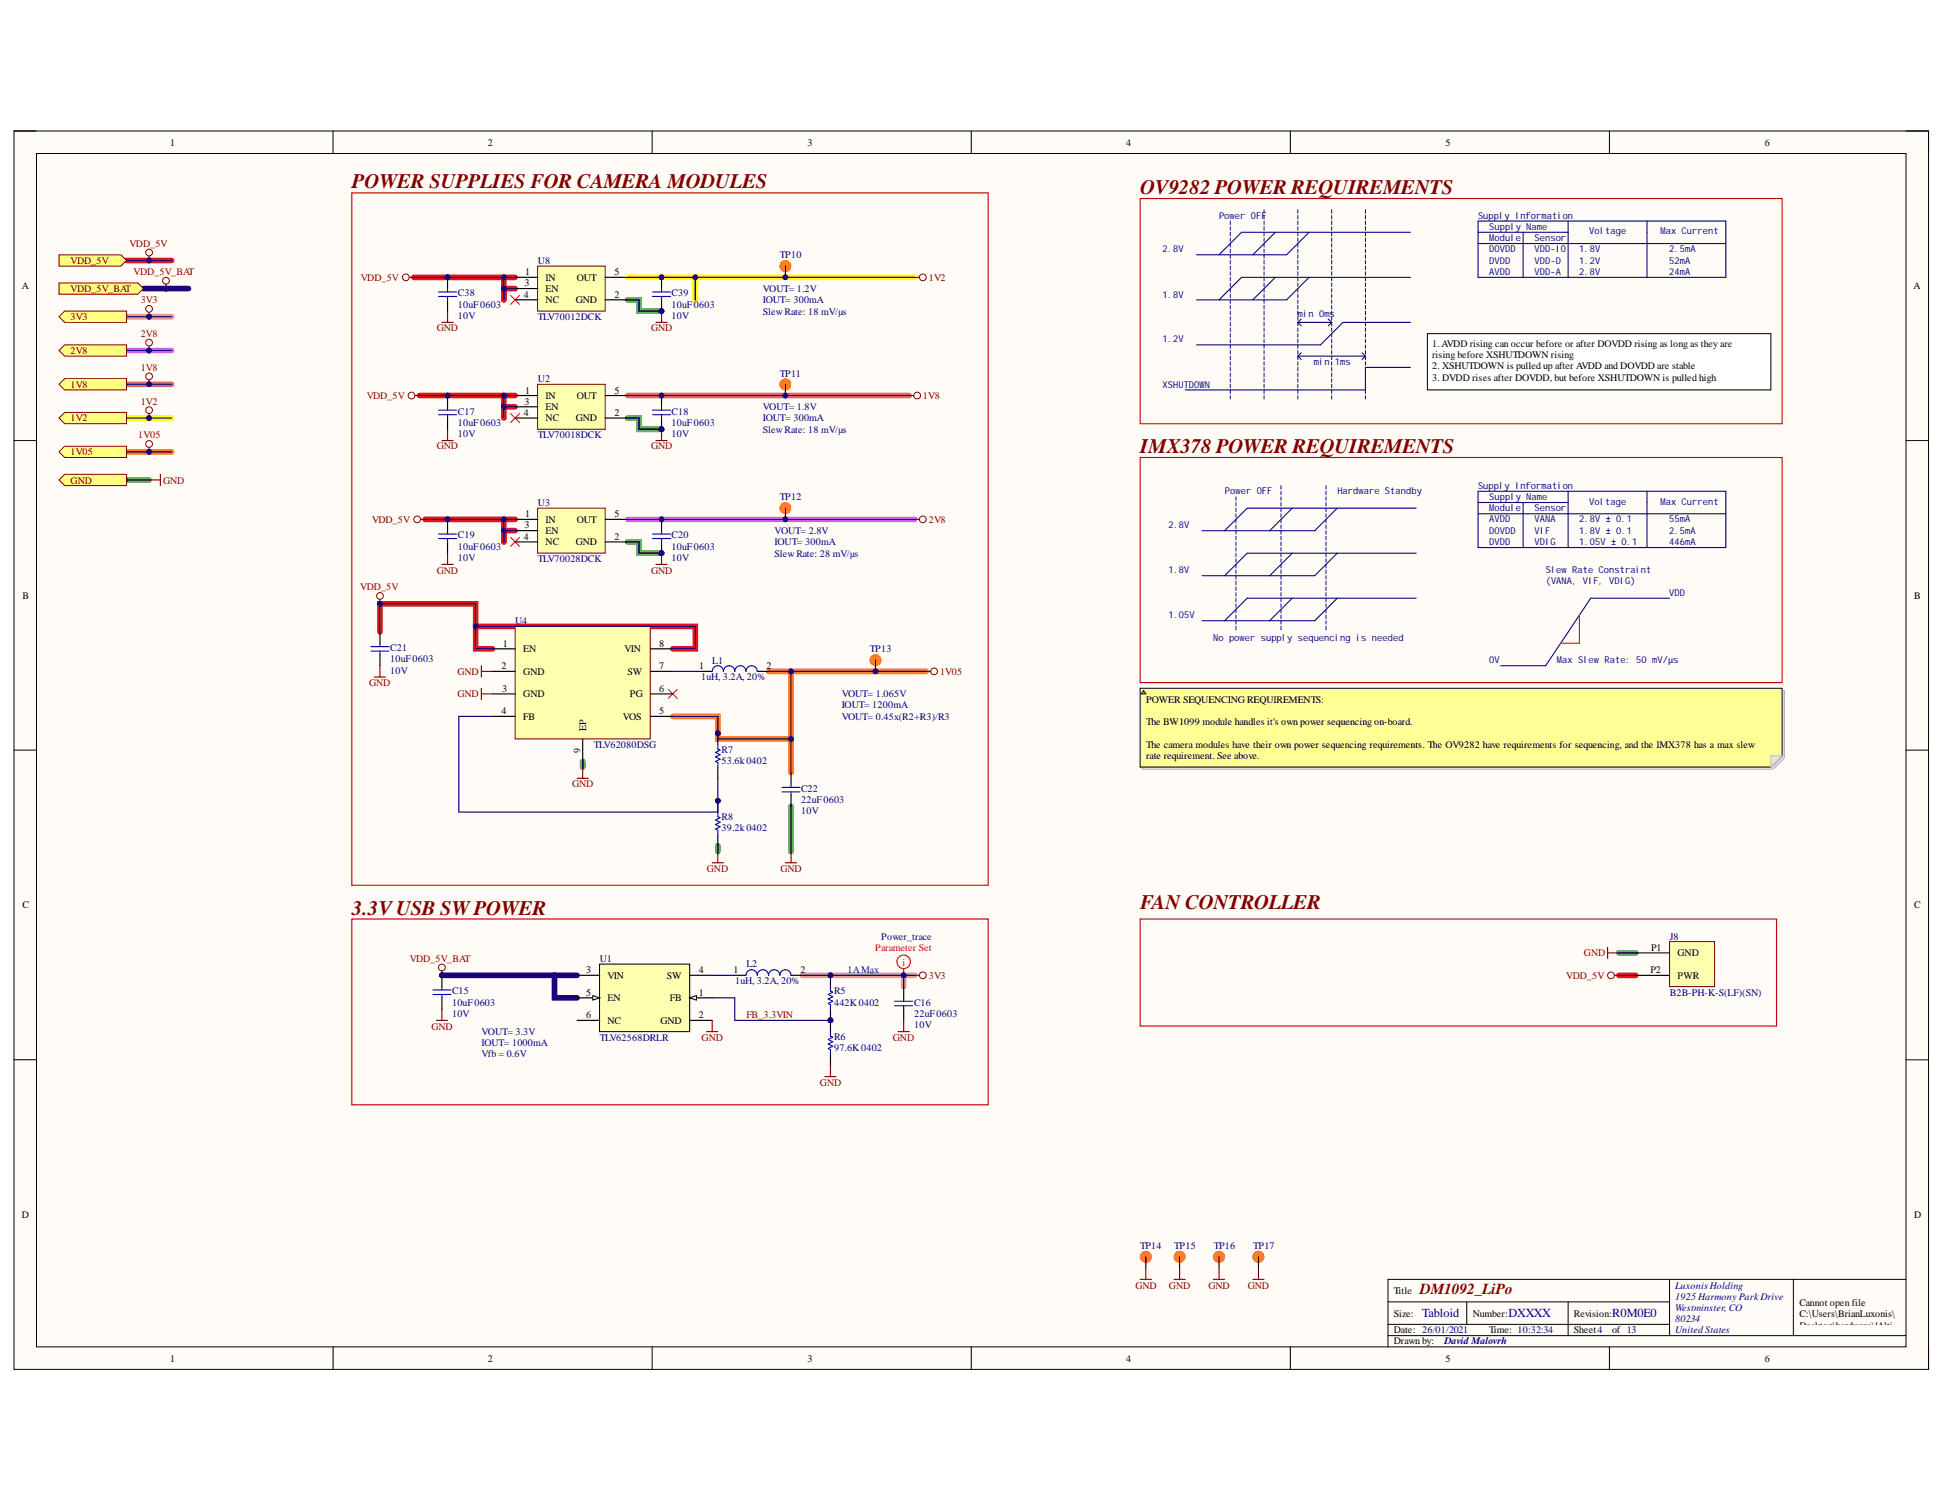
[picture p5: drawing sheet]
<svg xmlns="http://www.w3.org/2000/svg" width="279mm" height="216mm" viewBox="0 0 279 216" stroke-linecap="round" stroke-linejoin="round" font-family="sans-serif">
<defs><g id="words">
<g font-size="3" fill="#800000">
<text x="50.6" y="27.1">POWER SUPPLIES FOR CAMERAMODULES</text>
<text x="163.9" y="27.9">OV9282 POWER REQUIREMENTS</text>
<text x="163.9" y="65.1">IMX378 POWER REQUIREMENTS</text>
<text x="50.6" y="131.5">3.3VUSB SWPOWER</text>
<text x="163.9" y="130.7">FAN CONTROLLER</text>
</g>
<text font-size="2.2" fill="#800000" x="204.1" y="186">DM1092_LiPo</text>
<g font-size="1.8" fill="#000080">
<text x="204.4" y="189.4">Tabloid</text>
<text x="216.8" y="189.4">DXXXX</text>
<text x="231.7" y="189.4">R0M0E0</text>
</g>
<g font-size="1.4">
<text x="24.4" y="21">1</text>
<text x="70.1" y="21">2</text>
<text x="116.1" y="21">3</text>
<text x="161.8" y="21">4</text>
<text x="207.8" y="21">5</text>
<text x="253.6" y="21">6</text>
<text x="3.1" y="41.6">A</text>
<text x="75.4" y="41.2">3</text>
<text x="75.5" y="39.6">1</text>
<text x="78.4" y="40.3">IN</text>
<text x="78.4" y="41.9">EN</text>
<text x="82.9" y="40.3">OUT</text>
<text x="88.3" y="39.6">5</text>
<text x="275" y="41.6">A</text>
<text x="75.3" y="42.8">4</text>
<text x="78.4" y="43.5">NC</text>
<text x="82.7" y="43.5">GND</text>
<text x="88.3" y="42.8">2</text>
<text x="205.8" y="49.9">1.AVDD rising can occur before or after DOVDD rising as long as they are</text>
<text x="205.8" y="51.5">rising before XSHUTDOWN rising</text>
<text x="205.8" y="53.1">2. XSHUTDOWN is pulled up after AVDD and DOVDD are stable</text>
<text x="75.3" y="59.8">4</text>
<text x="75.4" y="58.2">3</text>
<text x="75.5" y="56.6">1</text>
<text x="78.4" y="57.3">IN</text>
<text x="78.4" y="58.9">EN</text>
<text x="82.9" y="57.3">OUT</text>
<text x="88.3" y="59.8">2</text>
<text x="88.3" y="56.6">5</text>
<text x="205.8" y="54.7">3. DVDD rises after DOVDD, but before XSHUTDOWN is pulled high</text>
<text x="78.4" y="60.5">NC</text>
<text x="82.7" y="60.5">GND</text>
<text x="75.3" y="77.6">4</text>
<text x="75.4" y="75.9">3</text>
<text x="75.5" y="74.3">1</text>
<text x="78.4" y="75.2">IN</text>
<text x="78.4" y="76.8">EN</text>
<text x="82.9" y="75.2">OUT</text>
<text x="88.3" y="77.6">2</text>
<text x="88.3" y="74.3">5</text>
<text x="78.4" y="78.4">NC</text>
<text x="82.7" y="78.4">GND</text>
<text x="3.2" y="86.1">B</text>
<text x="275.1" y="86.1">B</text>
<text x="72.2" y="92.9">1</text>
<text x="75.2" y="93.8">EN</text>
<text x="89.8" y="93.8">VIN</text>
<text x="94.8" y="92.9">8</text>
<text x="72.1" y="96.2">2</text>
<text x="72.2" y="99.5">3</text>
<text x="75.2" y="97">GND</text>
<text x="75.2" y="100.2">GND</text>
<text x="90.2" y="97">SW</text>
<text x="90.5" y="100.2">PG</text>
<text x="94.8" y="99.5">6</text>
<text x="94.8" y="96.2">7</text>
<text x="100.5" y="96.2">1</text>
<text x="110.1" y="96.2">2</text>
<text x="164.7" y="101.1">POWER SEQUENCING REQUIREMENTS:</text>
<text x="72.1" y="102.7">4</text>
<text x="75.2" y="103.4">FB</text>
<text x="84.3" y="105" transform="rotate(-90 84.3 105)">EP</text>
<text x="89.5" y="103.4">VOS</text>
<text x="94.8" y="102.7">5</text>
<text x="164.7" y="104.3">The BW1099 module handles it's own power sequencing on-board.</text>
<text x="164.7" y="107.5">The camera modules have their own power sequencing requirements. The OV9282 have requirements for sequencing, and the IMX378 has a max slew</text>
<text x="83.4" y="108.2" transform="rotate(-90 83.4 108.2)">9</text>
<text x="164.7" y="109.1">rate requirement. See above.</text>
<text x="3.2" y="130.6">C</text>
<text x="275.1" y="130.6">C</text>
<text x="237.3" y="136.7">P1</text>
<text x="241.1" y="137.4">GND</text>
<text x="84.3" y="143.1">5</text>
<text x="84.3" y="139.9">3</text>
<text x="87.3" y="143.9">EN</text>
<text x="87.3" y="140.7">VIN</text>
<text x="95.9" y="140.7">SW</text>
<text x="96.3" y="143.9">FB</text>
<text x="100.4" y="139.9">4</text>
<text x="100.4" y="143.1">1</text>
<text x="105.4" y="139.9">1</text>
<text x="115.1" y="139.9">2</text>
<text x="237.2" y="139.9">P2</text>
<text x="241.1" y="140.7">PWR</text>
<text x="84.3" y="146.3">6</text>
<text x="87.3" y="147.2">NC</text>
<text x="94.9" y="147.2">GND</text>
<text x="100.4" y="146.3">2</text>
<text x="3.1" y="175.1">D</text>
<text x="275.1" y="175.1">D</text>
<text x="200.3" y="186">Title</text>
<text x="200.3" y="189.3">Size:</text>
<text x="200.3" y="191.6">Date: 26/01/2021</text>
<text x="211.7" y="189.3">Number:</text>
<text x="214" y="191.6">Time: 10:32:34</text>
<text x="226.2" y="189.3">Revision:</text>
<text x="226.2" y="191.6">Sheet4</text>
<text x="231.7" y="191.6">of 13</text>
<text x="258.6" y="187.8">Cannot open file</text>
<text x="258.6" y="189.4">C:\Users\BrianLuxonis\</text>
<text x="258.6" y="191">Desktop\hardware\!Alti</text>
<text x="24.4" y="195.7">1</text>
<text x="70.1" y="195.7">2</text>
<text x="116.1" y="195.7">3</text>
<text x="161.8" y="195.7">4</text>
<text x="200.3" y="193.3">Drawn by:</text>
<text x="207.8" y="195.7">5</text>
<text x="253.6" y="195.7">6</text>
<text x="258.6" y="192.6">um_Shared\Templates\L</text>
<text x="258.6" y="194.2">uxonis_Logo.png</text>
</g>
<g font-size="1.4" fill="#800000">
<text x="18.6" y="35.5">VDD_5V</text>
<text x="10.2" y="38">VDD_5V</text>
<text x="10.2" y="41.9">VDD_5V_BAT</text>
<text x="19.2" y="39.6">VDD_5V_BAT</text>
<text x="51.9" y="40.3">VDD_5V</text>
<text x="133.5" y="40.3">1V2</text>
<text x="10.2" y="46">3V3</text>
<text x="20.2" y="43.5">3V3</text>
<text x="62.8" y="47.6">GND</text>
<text x="93.6" y="47.6">GND</text>
<text x="10.2" y="50.9">2V8</text>
<text x="20.2" y="48.5">2V8</text>
<text x="20.2" y="53.3">1V8</text>
<text x="10.2" y="55.7">1V8</text>
<text x="20.2" y="58.2">1V2</text>
<text x="52.7" y="57.3">VDD_5V</text>
<text x="132.7" y="57.3">1V8</text>
<text x="10.2" y="60.5">1V2</text>
<text x="10.2" y="65.5">1V05</text>
<text x="19.9" y="63">1V05</text>
<text x="62.8" y="64.6">GND</text>
<text x="93.6" y="64.6">GND</text>
<text x="10.2" y="69.5">GND</text>
<text x="23.4" y="69.5">GND</text>
<text x="53.5" y="75.2">VDD_5V</text>
<text x="133.5" y="75.2">2V8</text>
<text x="62.8" y="82.5">GND</text>
<text x="93.6" y="82.5">GND</text>
<text x="51.8" y="84.8">VDD_5V</text>
<text x="53" y="98.6">GND</text>
<text x="65.7" y="97">GND</text>
<text x="65.7" y="100.2">GND</text>
<text x="135.1" y="97">1V05</text>
<text x="82.2" y="113.2">GND</text>
<text x="101.6" y="125.3">GND</text>
<text x="112.2" y="125.3">GND</text>
<text x="227.7" y="137.4">GND</text>
<text x="58.9" y="138.3">VDD_5V_BAT</text>
<text x="133.5" y="140.7">3V3</text>
<text x="225.1" y="140.7">VDD_5V</text>
<text x="62" y="148">GND</text>
<text x="100.8" y="149.6">GND</text>
<text x="107.3" y="146.3">FB_3.3VIN</text>
<text x="128.3" y="149.6">GND</text>
<text x="117.8" y="156">GND</text>
<text x="163.2" y="185.2">GND</text>
<text x="168" y="185.2">GND</text>
<text x="173.7" y="185.2">GND</text>
<text x="179.3" y="185.2">GND</text>
</g>
<g font-size="1.4" fill="#000080">
<text x="175.2" y="31.5">Power OFF</text>
<text x="212.4" y="31.5">Supply Information</text>
<text x="214" y="33.1">Supply Name</text>
<text x="214" y="34.7">Module</text>
<text x="220.5" y="34.7">Sensor</text>
<text x="228.4" y="33.7">Voltage</text>
<text x="238.7" y="33.7">Max Current</text>
<text x="77.3" y="38">U8</text>
<text x="109.6" y="41.9">VOUT= 1.2V</text>
<text x="112.1" y="37.1">TP10</text>
<text x="167.1" y="36.3">2.8V</text>
<text x="214" y="39.5">AVDD</text>
<text x="214" y="36.3">DOVDD</text>
<text x="214" y="37.9">DVDD</text>
<text x="220.5" y="39.5">VDD-A</text>
<text x="220.5" y="36.3">VDD-IO</text>
<text x="220.5" y="37.9">VDD-D</text>
<text x="227" y="39.5">2.8V</text>
<text x="227" y="36.3">1.8V</text>
<text x="227" y="37.9">1.2V</text>
<text x="239.9" y="39.5">24mA</text>
<text x="239.9" y="36.3">2.5mA</text>
<text x="239.9" y="37.9">52mA</text>
<text x="65.8" y="45.8">10V</text>
<text x="65.8" y="42.6">C38</text>
<text x="65.8" y="44.2">10uF0603</text>
<text x="77.3" y="46">TLV70012DCK</text>
<text x="96.5" y="45.8">10V</text>
<text x="96.5" y="42.6">C39</text>
<text x="96.5" y="44.2">10uF0603</text>
<text x="109.6" y="43.5">IOUT= 300mA</text>
<text x="109.6" y="45.2">SlewRate: 18 mV/µs</text>
<text x="167.1" y="42.8">1.8V</text>
<text x="186.5" y="45.5">min 0ms</text>
<text x="167.1" y="49.2">1.2V</text>
<text x="188.8" y="52.4">min 1ms</text>
<text x="65.8" y="59.6">C17</text>
<text x="77.3" y="54.9">U2</text>
<text x="96.5" y="59.6">C18</text>
<text x="109.6" y="58.9">VOUT= 1.8V</text>
<text x="112.1" y="54.1">TP11</text>
<text x="167.1" y="55.7">XSHUTDOWN</text>
<text x="65.8" y="62.8">10V</text>
<text x="65.8" y="61.2">10uF0603</text>
<text x="77.3" y="63">TLV70018DCK</text>
<text x="96.5" y="62.8">10V</text>
<text x="96.5" y="61.2">10uF0603</text>
<text x="109.6" y="60.5">IOUT= 300mA</text>
<text x="109.6" y="62.2">SlewRate: 18 mV/µs</text>
<text x="112.1" y="71.9">TP12</text>
<text x="176.1" y="71">Power OFF</text>
<text x="192.2" y="71">Hardware Standby</text>
<text x="212.4" y="70.3">Supply Information</text>
<text x="214" y="71.9">Supply Name</text>
<text x="65.8" y="77.4">C19</text>
<text x="77.3" y="72.7">U3</text>
<text x="96.5" y="77.4">C20</text>
<text x="111.3" y="76.8">VOUT= 2.8V</text>
<text x="167.9" y="75.9">2.8V</text>
<text x="214" y="75.1">AVDD</text>
<text x="214" y="76.7">DOVDD</text>
<text x="214" y="73.5">Module</text>
<text x="220.5" y="75.1">VANA</text>
<text x="220.5" y="76.7">VIF</text>
<text x="220.5" y="73.5">Sensor</text>
<text x="227" y="75.1">2.8V ± 0.1</text>
<text x="227" y="76.7">1.8V ± 0.1</text>
<text x="228.4" y="72.6">Voltage</text>
<text x="238.7" y="72.6">Max Current</text>
<text x="239.9" y="75.1">55mA</text>
<text x="239.9" y="76.7">2.5mA</text>
<text x="65.8" y="80.7">10V</text>
<text x="65.8" y="79.1">10uF0603</text>
<text x="77.3" y="80.8">TLV70028DCK</text>
<text x="96.5" y="80.7">10V</text>
<text x="96.5" y="79.1">10uF0603</text>
<text x="111.3" y="78.4">IOUT= 300mA</text>
<text x="111.3" y="80">SlewRate: 28 mV/µs</text>
<text x="167.9" y="82.4">1.8V</text>
<text x="214" y="78.3">DVDD</text>
<text x="220.5" y="78.3">VDIG</text>
<text x="222.2" y="82.4">Slew Rate Constraint</text>
<text x="222.2" y="84">(VANA, VIF, VDIG)</text>
<text x="227" y="78.3">1.05V ± 0.1</text>
<text x="239.9" y="78.3">446mA</text>
<text x="74" y="89.7">U4</text>
<text x="167.9" y="88.9">1.05V</text>
<text x="239.9" y="85.7">VDD</text>
<text x="56.1" y="93.6">C21</text>
<text x="56.1" y="95.2">10uF0603</text>
<text x="102.4" y="95.4">L1</text>
<text x="125" y="93.8">TP13</text>
<text x="174.4" y="92.1">No power supply sequencing is needed</text>
<text x="214" y="95.3">0V</text>
<text x="223.8" y="95.3">Max Slew Rate: 50 mV/µs</text>
<text x="56.1" y="96.8">10V</text>
<text x="100.8" y="97.8">1uH, 3.2A, 20%</text>
<text x="121" y="100.2">VOUT= 1.065V</text>
<text x="121" y="101.8">IOUT= 1200mA</text>
<text x="85.4" y="107.5">TLV62080DSG</text>
<text x="121" y="103.4">VOUT= 0.45x(R2+R3)/R3</text>
<text x="103.7" y="108.2">R7</text>
<text x="103.7" y="109.8">53.6k0402</text>
<text x="115.1" y="113.8">C22</text>
<text x="103.7" y="117.9">R8</text>
<text x="103.7" y="119.5">39.2k0402</text>
<text x="115.1" y="117">10V</text>
<text x="115.1" y="115.4">22uF0603</text>
<text x="126.6" y="135.1">Power_trace</text>
<text x="240" y="135.1">J8</text>
<text x="65" y="142.9">C15</text>
<text x="86.2" y="138.3">U1</text>
<text x="105.7" y="141.5">1uH, 3.2A, 20%</text>
<text x="107.3" y="139">L2</text>
<text x="119.9" y="142.9">R5</text>
<text x="240" y="143.1">B2B-PH-K-S(LF)(SN)</text>
<text x="65" y="146.2">10V</text>
<text x="65" y="144.5">10uF0603</text>
<text x="69.2" y="148.8">VOUT= 3.3V</text>
<text x="86.2" y="149.6">TLV62568DRLR</text>
<text x="119.9" y="149.4">R6</text>
<text x="119.9" y="144.5">442K0402</text>
<text x="131.4" y="147.8">10V</text>
<text x="131.4" y="144.5">C16</text>
<text x="131.4" y="146.2">22uF0603</text>
<text x="69.2" y="150.4">IOUT= 1000mA</text>
<text x="69.2" y="152">Vfb = 0.6V</text>
<text x="119.9" y="151">97.6K0402</text>
<text x="163.9" y="179.6">TP14</text>
<text x="168.8" y="179.6">TP15</text>
<text x="174.4" y="179.6">TP16</text>
<text x="180.1" y="179.6">TP17</text>
<text x="240.8" y="185.2">Luxonis Holding</text>
<text x="240.8" y="186.8">1925 Harmony Park Drive</text>
<text x="240.8" y="188.4">Westminster, CO</text>
<text x="240.8" y="190">80234</text>
<text x="240.8" y="191.6">United States</text>
<text x="207.6" y="193.3">David Malovrh</text>
</g>
<g font-size="1.4" fill="#f00">
<text x="125.8" y="136.7">Parameter Set</text>
<text x="129.7" y="138.8">i</text>
</g>
<text font-size="1.4" fill="#00f" x="121.8" y="139.9">1AMax</text>
</g></defs>
<path d="M2 18.8h275.2v178h-275.2z" fill-rule="evenodd" fill="#fffcf8"/>
<path d="M2 18.8h275.2v178h-275.2z" fill="none" stroke="#000" stroke-width=".14"/>
<path d="M5.2 22.1h268.7v171.5h-268.7z" fill-rule="evenodd" fill="#fffcf8"/>
<g fill="none" stroke="#000" stroke-width=".14">
<path d="M2 18.8h3.2M47.9 18.8v3.3M93.7 18.8v3.3M139.6 18.8v3.3M185.5 18.8v3.3M231.3 18.8v3.3M273.9 18.8h3.3v3.3M5.2 22.1h268.7v171.5h-268.7zM2 63.3h3.2M273.9 63.3h3.3M2 107.8h3.2M273.9 107.8h3.3"/>
<path d="M2 152.3h3.2M273.9 152.3h3.3M47.9 193.6v3.2M93.7 193.6v3.2M139.6 193.6v3.2M185.5 193.6v3.2M199.5 187.1h40.5M199.5 192h74.4M199.5 190.4h40.5M210.8 187.1v3.3M225.4 187.1v4.9M231.3 193.6v3.2"/>
<path d="M240 183.9v8.1M257.8 183.9v8.1M273.9 183.9h-74.4v9.7M277.2 193.6v3.2"/>
</g>
<path d="M18.2 45.5h6.5M115.3 140.2h16.2M129.9 140.2v1.6" fill="none" stroke="#ec768e" stroke-width=".81"/>
<path d="M90.2 43.1h1.6v1.6h3.3M18.2 69h3.2M90.2 77.9h1.6v1.6h3.3M90.2 60.1h1.6v1.6h3.3M83.7 109.5v.8M113.7 115.9v6.5M103.2 121.6v.8M232.7 137h2.4" fill="none" stroke="#00be00" stroke-width=".81"/>
<path d="M18.2 64.9h6.5M110.5 96.5h22.6M113.7 96.5v9.7h-10.5v-3.2h-6.5M113.7 106.2v4.9" fill="none" stroke="#fd8300" stroke-width=".81"/>
<path d="M90.2 39.9h9.7v3.2v-3.2h31.6M18.2 60.1h6.5" fill="none" stroke="#ff0" stroke-width=".81"/>
<path d="M18.2 55.2h6.5M90.2 56.9h40.5" fill="none" stroke="#ff6e6e" stroke-width=".81"/>
<path d="M18.2 50.4h6.5M90.2 74.7h41.3" fill="none" stroke="#ff6eff" stroke-width=".81"/>
<path d="M18.2 37.4h6.5M59.5 39.9h14.5M72.4 39.9v3.2v-1.6h1.6M60.3 56.9h13.7M72.4 56.9v3.2M72.4 58.5h1.6M61.1 74.7h12.9M72.4 74.7v3.2v-1.6h1.6M68.4 90v-3.2h-13.8v4M70.8 93.3h-2.4v-3.3h31.5v3.3h-3.2M232.7 140.2h2.4" fill="none" stroke="#ee0e22" stroke-width=".81"/>
<path d="M20.6 41.5h6.5M63.5 140.2h19.4M79.7 140.2v3.2h3.2" fill="none" stroke="#20005f" stroke-width=".81"/>
<path d="M50.6 27.7h91.4v99.6h-91.4z" fill="none" stroke="#bf0000" stroke-width=".16"/>
<path d="M54.6 86.1v.7M82.9 111.9h1.7M83.7 110.3v1.6M163.9 183.9h1.6M164.7 182.3v1.6" fill="none" stroke="#800000" stroke-width=".16"/>
<circle cx="54.6" cy="85.7" r=".48" fill="none" stroke="#800000" stroke-width=".14"/>
<circle cx="54.6" cy="86.8" r=".32" fill="#000080"/>
<circle cx="54.6" cy="86.8" r=".32" fill="none" stroke="#000080" stroke-width=".14"/>
<g fill="none" stroke="#800000" stroke-width=".16">
<path d="M63.5 63.3h1.6M64.3 61.7v1.6M94.3 63.3h1.6M95.1 61.7v1.6M53.8 97.3h1.6M54.6 95.7v1.6M69.2 95.7v1.6M69.2 98.9v1.7M69.2 96.5h1.6M69.2 99.7h1.6M133.1 96.5h.7M102.4 124h1.6"/>
<path d="M103.2 122.4v1.6M112.9 124h1.6M113.7 122.4v1.6M231.1 136.2v1.6M231.1 137h1.6M232 140.2h.7M168.7 183.9h1.7M169.5 182.3v1.6M174.4 183.9h1.6M175.2 182.3v1.6M180.1 183.9h1.6M180.9 182.3v1.6"/>
</g>
<path d="M96 99.1l1.3 1.3M97.3 99.1l-1.3 1.3" fill="none" stroke="#f00" stroke-width=".14"/>
<g fill="none" stroke="#800000" stroke-width=".14">
<circle cx="134.2" cy="96.5" r=".49"/>
<circle cx="231.5" cy="140.2" r=".49"/>
</g>
<path d="M163.9 132.1h91.4v15.4h-91.4z" fill="none" stroke="#bf0000" stroke-width=".16"/>
<circle cx="95.1" cy="61.7" r=".32" fill="#000080"/>
<circle cx="95.1" cy="61.7" r=".32" fill="none" stroke="#000080" stroke-width=".14"/>
<path d="M73.4 59.4l1.3 1.3M74.7 59.4l-1.3 1.3" fill="none" stroke="#f00" stroke-width=".14"/>
<g fill="none" stroke="#800000" stroke-width=".14">
<circle cx="59.1" cy="56.9" r=".49"/>
<circle cx="131.8" cy="56.9" r=".49"/>
</g>
<path d="M59.6 56.9h.7M130.7 56.9h.6M64.3 79.5v1.6M95.1 79.5v1.6M63.5 81.1h1.6M94.3 81.1h1.6" fill="none" stroke="#800000" stroke-width=".16"/>
<circle cx="95.1" cy="79.5" r=".32" fill="#000080"/>
<circle cx="95.1" cy="79.5" r=".32" fill="none" stroke="#000080" stroke-width=".14"/>
<path d="M73.4 77.2l1.3 1.3M74.7 77.2l-1.3 1.3" fill="none" stroke="#f00" stroke-width=".14"/>
<g fill="none" stroke="#800000" stroke-width=".14">
<circle cx="60" cy="74.7" r=".49"/>
<circle cx="132.6" cy="74.7" r=".49"/>
</g>
<path d="M60.4 74.7h.7M131.5 74.7h.6" fill="none" stroke="#800000" stroke-width=".16"/>
<path d="M8.5 60.1l.8-.8h8.9v1.6h-8.9z" fill-rule="evenodd" fill="#ffff80"/>
<path d="M8.5 60.1l.8-.8h8.9v1.6h-8.9z" fill="none" stroke="#800000" stroke-width=".14"/>
<path d="M21.4 69h1.6M23 68.2v1.6" fill="none" stroke="#800000" stroke-width=".16"/>
<path d="M8.5 50.4l.8-.8h8.9v1.6h-8.9z" fill-rule="evenodd" fill="#ffff80"/>
<g fill="none" stroke="#800000" stroke-width=".14">
<path d="M8.5 50.4l.8-.8h8.9v1.6h-8.9z"/>
<circle cx="21.4" cy="49.3" r=".48"/>
</g>
<path d="M21.4 49.7v.7" fill="none" stroke="#800000" stroke-width=".16"/>
<circle cx="21.4" cy="50.4" r=".32" fill="#000080"/>
<circle cx="21.4" cy="50.4" r=".32" fill="none" stroke="#000080" stroke-width=".14"/>
<path d="M8.5 69l.8-.8h8.9v1.6h-8.9z" fill-rule="evenodd" fill="#ffff80"/>
<g fill="none" stroke="#800000" stroke-width=".14">
<path d="M8.5 69l.8-.8h8.9v1.6h-8.9z"/>
<circle cx="21.4" cy="59" r=".49"/>
</g>
<path d="M21.4 59.4v.7" fill="none" stroke="#800000" stroke-width=".16"/>
<circle cx="21.4" cy="60.1" r=".32" fill="#000080"/>
<circle cx="21.4" cy="60.1" r=".32" fill="none" stroke="#000080" stroke-width=".14"/>
<path d="M8.5 55.2l.8-.8h8.9v1.6h-8.9z" fill-rule="evenodd" fill="#ffff80"/>
<g fill="none" stroke="#800000" stroke-width=".14">
<path d="M8.5 55.2l.8-.8h8.9v1.6h-8.9z"/>
<circle cx="21.4" cy="54.1" r=".49"/>
</g>
<path d="M21.4 54.6v.6" fill="none" stroke="#800000" stroke-width=".16"/>
<circle cx="21.4" cy="55.2" r=".32" fill="#000080"/>
<circle cx="21.4" cy="55.2" r=".32" fill="none" stroke="#000080" stroke-width=".14"/>
<path d="M8.5 45.5l.8-.8h8.9v1.6h-8.9z" fill-rule="evenodd" fill="#ffff80"/>
<g fill="none" stroke="#800000" stroke-width=".14">
<path d="M8.5 45.5l.8-.8h8.9v1.6h-8.9z"/>
<circle cx="21.4" cy="44.4" r=".49"/>
</g>
<path d="M21.4 44.9v.6" fill="none" stroke="#800000" stroke-width=".16"/>
<circle cx="21.4" cy="45.5" r=".32" fill="#000080"/>
<circle cx="21.4" cy="45.5" r=".32" fill="none" stroke="#000080" stroke-width=".14"/>
<path d="M8.5 36.6h8.9l.8 .8-.8 .8h-8.9z" fill-rule="evenodd" fill="#ffff80"/>
<g fill="none" stroke="#800000" stroke-width=".14">
<path d="M8.5 36.6h8.9l.8 .8-.8 .8h-8.9z"/>
<circle cx="21.4" cy="36.3" r=".49"/>
</g>
<path d="M21.4 36.8v.6" fill="none" stroke="#800000" stroke-width=".16"/>
<circle cx="21.4" cy="37.4" r=".32" fill="#000080"/>
<circle cx="21.4" cy="37.4" r=".32" fill="none" stroke="#000080" stroke-width=".14"/>
<path d="M183.3 33.4l-3.2 3.2M183.3 39.9l-3.2 3.2M188.1 33.4l-3.2 3.2h-12.9M188.1 39.9l-3.2 3.2h-12.9M202.7 33.4h-24.3l-3.2 3.2M202.7 39.9h-24.3l-3.2 3.2M193 46.3l-3.2 3.3h-8.1" fill="none" stroke="#11037f" stroke-width=".16"/>
<g fill="none" stroke="#11037f" stroke-width=".14">
<path d="M176.8 31.8v.5M176.8 32.6v.5M176.8 33.4v.5M176.8 34.2v.5M176.8 35v.5M176.8 35.8v.5M176.8 36.6v.5M176.8 37.4v.5M176.8 38.3v.4M176.8 39.1v.5M176.8 39.9v.5M181.7 30.2v.5"/>
<path d="M181.7 31v.5M181.7 31.8v.5M181.7 32.6v.5M181.7 33.4v.5M181.7 34.2v.5M181.7 35v.5M181.7 35.8v.5M181.7 36.6v.5M181.7 37.4v.5M181.7 38.3v.4M181.7 39.1v.5M181.7 39.9v.5"/>
<path d="M186.5 30.2v.5M186.5 31v.5M186.5 31.8v.5M186.5 32.6v.5M186.5 33.4v.5M186.5 34.2v.5M186.5 35v.5M186.5 35.8v.5M186.5 36.6v.5M186.5 37.4v.5M186.5 38.3v.4M186.5 39.1v.5"/>
<path d="M186.5 39.9v.5M176.8 40.7v.5M176.8 41.5v.5M176.8 42.3v.5M176.8 43.1v.5M176.8 43.9v.5M176.8 44.7v.5M176.8 45.5v.5M176.8 46.3v.5M176.8 47.1v.6M176.8 48v.5M176.8 48.8v.5"/>
<path d="M176.8 49.6v.5M176.8 50.4v.5M176.8 51.2v.5M176.8 52v.5M176.8 52.8v.5M176.8 53.6v.5M176.8 54.4v.5M176.8 55.2v.6M176.8 56v.6M176.8 56.9v.5M181.7 40.7v.5M181.7 41.5v.5"/>
<path d="M181.7 42.3v.5M181.7 43.1v.5M181.7 43.9v.5M181.7 44.7v.5M181.7 45.5v.5M181.7 46.3v.5M181.7 47.1v.6M181.7 48v.5M181.7 48.8v.5M181.7 49.6v.5M181.7 50.4v.5M181.7 51.2v.5"/>
<path d="M181.7 52v.5M181.7 52.8v.5M181.7 53.6v.5M181.7 54.4v.5M181.7 55.2v.6M181.7 56v.6M181.7 56.9v.5M186.5 40.7v.5M186.5 41.5v.5M186.5 42.3v.5M186.5 43.1v.5M186.5 43.9v.5"/>
<path d="M186.5 44.7v.5M186.5 45.5v.5M186.5 46.3v.5M186.5 47.1v.6M186.5 48v.5M186.5 48.8v.5M186.5 49.6v.5M186.5 50.4v.5M186.5 51.2v.5M186.5 52v.5M186.5 52.8v.5M186.5 53.6v.5"/>
<path d="M186.5 54.4v.5M186.5 55.2v.6M186.5 56v.6M186.5 56.9v.5"/>
</g>
<path d="M205.2 48h49.3v8h-49.3z" fill-rule="evenodd" fill="#fff"/>
<path d="M205.2 48h49.3v8h-49.3z" fill="none" stroke="#000" stroke-width=".14"/>
<g fill="none" stroke="#11037f" stroke-width=".16">
<path d="M212.4 31.8h35.6v8.1h-35.6zM212.4 35h35.6M212.4 33.4h13M218.9 33.4v6.5M225.4 31.8v8.1M236.7 31.8v8.1M172 49.6h9.7M186.5 46.3h4.9M186.5 46.3l.5 .5M186.5 51.2l.5 .5M186.5 51.2h9.7M187 45.9l-.5 .4"/>
<path d="M187 50.7l-.5 .5M190.9 45.9l.5 .4M191.4 46.3l-.5 .5M193 46.3h9.7M195.8 50.7l.4 .5M196.2 51.2l-.4 .5M202.7 52.8h-6.5v3.2h-25.8M185.7 73l-3.2 3.3M185.7 79.5l-3.2 3.3M192.2 73l-3.2 3.3h-16.2M192.2 79.5l-3.2 3.3h-16.2M203.5 73h-24.2l-3.3 3.3"/>
<path d="M203.5 79.5h-24.2l-3.3 3.3M212.4 70.6h35.6v8.1h-35.6zM212.4 73.8h35.6M212.4 72.2h13M218.9 72.2v6.5M225.4 70.6v8.1M236.7 70.6v8.1M185.7 86l-3.2 3.2M192.2 86l-3.2 3.2h-16.2M203.5 86h-24.2l-3.3 3.2M240 86h-11.4l-6.5 9.7h-6.4"/>
</g>
<g fill="none" stroke="#11037f" stroke-width=".14">
<path d="M191.4 30.2v.5M191.4 31v.5M191.4 31.8v.5M191.4 32.6v.5M191.4 33.4v.5M191.4 34.2v.5M191.4 35v.5M191.4 35.8v.5M191.4 36.6v.5M191.4 37.4v.5M191.4 38.3v.4M191.4 39.1v.5"/>
<path d="M191.4 39.9v.5M196.2 30.2v.5M196.2 31v.5M196.2 31.8v.5M196.2 32.6v.5M196.2 33.4v.5M196.2 34.2v.5M196.2 35v.5M196.2 35.8v.5M196.2 36.6v.5M196.2 37.4v.5M196.2 38.3v.4"/>
<path d="M196.2 39.1v.5M196.2 39.9v.5M191.4 40.7v.5M191.4 41.5v.5M191.4 42.3v.5M191.4 43.1v.5M191.4 43.9v.5M191.4 44.7v.5M191.4 45.5v.5M191.4 46.3v.5M191.4 47.1v.6M191.4 48v.5"/>
<path d="M191.4 48.8v.5M191.4 49.6v.5M191.4 50.4v.5M191.4 51.2v.5M191.4 52v.5M191.4 52.8v.5M191.4 53.6v.5M191.4 54.4v.5M191.4 55.2v.6M191.4 56v.6M191.4 56.9v.5M196.2 40.7v.5"/>
<path d="M196.2 41.5v.5M196.2 42.3v.5M196.2 43.1v.5M196.2 43.9v.5M196.2 44.7v.5M196.2 45.5v.5M196.2 46.3v.5M196.2 47.1v.6M196.2 48v.5M196.2 48.8v.5M196.2 49.6v.5M196.2 50.4v.5"/>
<path d="M196.2 51.2v.5M196.2 52v.5M196.2 52.8v.5M196.2 53.6v.5M196.2 54.4v.5M196.2 55.2v.6M196.2 56v.6M196.2 56.9v.5M177.6 71.4v.5M177.6 72.2v.5M177.6 73v.5M177.6 73.8v.6"/>
<path d="M177.6 74.7v.5M177.6 75.5v.5M177.6 76.3v.5M177.6 77.1v.5M177.6 77.9v.5M177.6 78.7v.5M177.6 79.5v.5M184.1 69.8v.5M184.1 70.6v.5M184.1 71.4v.5M184.1 72.2v.5M184.1 73v.5"/>
<path d="M184.1 73.8v.6M184.1 74.7v.5M184.1 75.5v.5M184.1 76.3v.5M184.1 77.1v.5M184.1 77.9v.5M184.1 78.7v.5M184.1 79.5v.5M190.6 69.8v.5M190.6 70.6v.5M190.6 71.4v.5M190.6 72.2v.5"/>
<path d="M190.6 73v.5M190.6 73.8v.6M190.6 74.7v.5M190.6 75.5v.5M190.6 76.3v.5M190.6 77.1v.5M190.6 77.9v.5M190.6 78.7v.5M190.6 79.5v.5M177.6 80.3v.5M177.6 81.1v.5M177.6 81.9v.5"/>
<path d="M177.6 82.8v.5M177.6 83.6v.5M177.6 84.4v.5M177.6 85.2v.5M177.6 86v.5M177.6 86.8v.5M177.6 87.6v.5M177.6 88.4v.5M177.6 89.2v.5M177.6 90v.5M184.1 80.3v.5M184.1 81.1v.5"/>
<path d="M184.1 81.9v.5M184.1 82.8v.5M184.1 83.6v.5M184.1 84.4v.5M184.1 85.2v.5M184.1 86v.5M184.1 86.8v.5M184.1 87.6v.5M184.1 88.4v.5M184.1 89.2v.5M184.1 90v.5M190.6 80.3v.5"/>
<path d="M190.6 81.1v.5M190.6 81.9v.5M190.6 82.8v.5M190.6 83.6v.5M190.6 84.4v.5M190.6 85.2v.5M190.6 86v.5M190.6 86.8v.5M190.6 87.6v.5M190.6 88.4v.5M190.6 89.2v.5M190.6 90v.5"/>
</g>
<path d="M163.9 28.5h92.2v32.4h-92.2zM163.9 65.8h92.2v32.3h-92.2zM50.6 132.1h91.4v26.7h-91.4z" fill="none" stroke="#bf0000" stroke-width=".16"/>
<path d="M227 88.4v4.1h-2.7" fill="none" stroke="#ee0e22" stroke-width=".16"/>
<path d="M77.3 73h9.7v6.5h-9.7z" fill-rule="evenodd" fill="#ffffb0"/>
<path d="M77.3 73h9.7v6.5h-9.7z" fill="none" stroke="#800000" stroke-width=".14"/>
<path d="M74 74.7h3.3M74 77.9h3.3M74 76.3h3.3M87 74.7h3.2M87 77.9h3.2" fill="none" stroke="#000" stroke-width=".16"/>
<path d="M77.3 55.2h9.7v6.5h-9.7z" fill-rule="evenodd" fill="#ffffb0"/>
<path d="M77.3 55.2h9.7v6.5h-9.7z" fill="none" stroke="#800000" stroke-width=".14"/>
<path d="M74 56.9h3.3M74 58.5h3.3M87 56.9h3.2M74 60.1h3.3M87 60.1h3.2" fill="none" stroke="#000" stroke-width=".16"/>
<path d="M74 90h19.5v16.2h-19.5z" fill-rule="evenodd" fill="#ffffb0"/>
<path d="M74 90h19.5v16.2h-19.5z" fill="none" stroke="#800000" stroke-width=".14"/>
<path d="M70.8 93.3h3.2M70.8 96.5h3.2M70.8 99.7h3.2M93.5 93.3h3.2M93.5 96.5h3.2M93.5 99.7h3.2M70.8 103h3.2M83.7 106.2v3.3M93.5 103h3.2" fill="none" stroke="#000" stroke-width=".16"/>
<path d="M240 135.3h6.4v6.5h-6.4z" fill-rule="evenodd" fill="#ffffb0"/>
<path d="M240 135.3h6.4v6.5h-6.4z" fill="none" stroke="#800000" stroke-width=".14"/>
<path d="M113.7 111.1v1.6M113.7 114.3v1.6M235.1 137h4.9M235.1 140.2h4.9" fill="none" stroke="#000" stroke-width=".16"/>
<path d="M112.4 113.2h2.6M112.4 113.8h2.6M113.7 112.7v.5M113.7 113.8v.5" fill="none" stroke="#00f" stroke-width=".16"/>
<circle cx="64.3" cy="56.9" r=".32" fill="#000080"/>
<circle cx="64.3" cy="56.9" r=".32" fill="none" stroke="#000080" stroke-width=".14"/>
<path d="M64.3 56.9v1.6M64.3 60.1v1.6" fill="none" stroke="#000" stroke-width=".16"/>
<circle cx="64.3" cy="56.9" r=".32" fill="#000080"/>
<circle cx="64.3" cy="56.9" r=".32" fill="none" stroke="#000080" stroke-width=".14"/>
<path d="M63 59h2.6M63 59.6h2.6M64.3 58.5v.5M64.3 59.6v.5" fill="none" stroke="#00f" stroke-width=".16"/>
<circle cx="64.3" cy="74.7" r=".32" fill="#000080"/>
<circle cx="64.3" cy="74.7" r=".32" fill="none" stroke="#000080" stroke-width=".14"/>
<path d="M64.3 74.7v1.6M64.3 77.9v1.6" fill="none" stroke="#000" stroke-width=".16"/>
<circle cx="64.3" cy="74.7" r=".32" fill="#000080"/>
<circle cx="64.3" cy="74.7" r=".32" fill="none" stroke="#000080" stroke-width=".14"/>
<path d="M63 76.8h2.6M63 77.4h2.6M64.3 76.3v.5M64.3 77.4v.5M53.3 92.9h2.6M53.3 93.6h2.6M54.6 92.5v.4M54.6 93.6v.5" fill="none" stroke="#00f" stroke-width=".16"/>
<path d="M54.6 90.8v1.7M54.6 94.1v1.6" fill="none" stroke="#000" stroke-width=".16"/>
<circle cx="103.2" cy="105.4" r=".32" fill="#000080"/>
<circle cx="103.2" cy="105.4" r=".32" fill="none" stroke="#000080" stroke-width=".14"/>
<path d="M103.2 105.4v1.6" fill="none" stroke="#000" stroke-width=".16"/>
<circle cx="103.2" cy="105.4" r=".32" fill="#000080"/>
<circle cx="103.2" cy="105.4" r=".32" fill="none" stroke="#000080" stroke-width=".14"/>
<path d="M103.2 110.3v1.6" fill="none" stroke="#000" stroke-width=".16"/>
<path d="M103.2 107v.7l.3 .1-.7 .4 .7 .3-.7 .3 .7 .3-.7 .4 .4 .1v.7" fill="none" stroke="#00f" stroke-width=".16"/>
<circle cx="103.2" cy="115.1" r=".32" fill="#000080"/>
<circle cx="103.2" cy="115.1" r=".32" fill="none" stroke="#000080" stroke-width=".14"/>
<path d="M103.2 115.1v1.6" fill="none" stroke="#000" stroke-width=".16"/>
<circle cx="103.2" cy="115.1" r=".32" fill="#000080"/>
<circle cx="103.2" cy="115.1" r=".32" fill="none" stroke="#000080" stroke-width=".14"/>
<path d="M103.2 120v1.6" fill="none" stroke="#000" stroke-width=".16"/>
<path d="M103.2 116.7v.7l.3 .1-.7 .4 .7 .3-.7 .3 .7 .3-.7 .4 .4 .1v.7" fill="none" stroke="#00f" stroke-width=".16"/>
<path d="M8.5 64.9l.8-.8h8.9v1.7h-8.9z" fill-rule="evenodd" fill="#ffff80"/>
<g fill="none" stroke="#800000" stroke-width=".14">
<path d="M8.5 64.9l.8-.8h8.9v1.7h-8.9z"/>
<circle cx="21.4" cy="63.8" r=".48"/>
</g>
<path d="M21.4 64.3v.6" fill="none" stroke="#800000" stroke-width=".16"/>
<circle cx="21.4" cy="64.9" r=".32" fill="#000080"/>
<circle cx="21.4" cy="64.9" r=".32" fill="none" stroke="#000080" stroke-width=".14"/>
<circle cx="95.1" cy="61.7" r=".32" fill="#000080"/>
<circle cx="95.1" cy="61.7" r=".32" fill="none" stroke="#000080" stroke-width=".14"/>
<circle cx="95.1" cy="56.9" r=".32" fill="#000080"/>
<circle cx="95.1" cy="56.9" r=".32" fill="none" stroke="#000080" stroke-width=".14"/>
<path d="M95.1 60.1v1.6" fill="none" stroke="#000" stroke-width=".16"/>
<circle cx="95.1" cy="61.7" r=".32" fill="#000080"/>
<circle cx="95.1" cy="61.7" r=".32" fill="none" stroke="#000080" stroke-width=".14"/>
<path d="M95.1 56.9v1.6" fill="none" stroke="#000" stroke-width=".16"/>
<circle cx="95.1" cy="56.9" r=".32" fill="#000080"/>
<circle cx="95.1" cy="56.9" r=".32" fill="none" stroke="#000080" stroke-width=".14"/>
<path d="M93.8 59h2.6M93.8 59.6h2.6M95.1 58.5v.5M95.1 59.6v.5" fill="none" stroke="#00f" stroke-width=".16"/>
<circle cx="95.1" cy="79.5" r=".32" fill="#000080"/>
<circle cx="95.1" cy="79.5" r=".32" fill="none" stroke="#000080" stroke-width=".14"/>
<circle cx="95.1" cy="74.7" r=".32" fill="#000080"/>
<circle cx="95.1" cy="74.7" r=".32" fill="none" stroke="#000080" stroke-width=".14"/>
<path d="M95.1 77.9v1.6" fill="none" stroke="#000" stroke-width=".16"/>
<circle cx="95.1" cy="79.5" r=".32" fill="#000080"/>
<circle cx="95.1" cy="79.5" r=".32" fill="none" stroke="#000080" stroke-width=".14"/>
<path d="M95.1 74.7v1.6" fill="none" stroke="#000" stroke-width=".16"/>
<circle cx="95.1" cy="74.7" r=".32" fill="#000080"/>
<circle cx="95.1" cy="74.7" r=".32" fill="none" stroke="#000080" stroke-width=".14"/>
<path d="M93.8 76.8h2.6M93.8 77.4h2.6M95.1 76.3v.5M95.1 77.4v.5M102.4 96.5a.81 .81 0 0 1 .8-.8 .81 .81 0 0 1 .8 .8 .81 .81 0 0 1 .8-.8 .81 .81 0 0 1 .8 .8 .81 .81 0 0 1 .8-.8 .81 .81 0 0 1 .8 .8 .81 .81 0 0 1 .8-.8 .81 .81 0 0 1 .8 .8" fill="none" stroke="#00f" stroke-width=".16"/>
<path d="M100.7 96.5h1.7M108.8 96.5h1.7" fill="none" stroke="#000" stroke-width=".16"/>
<path d="M63.5 46.3h1.6M64.3 44.7v1.6M94.3 46.3h1.6M95.1 44.7v1.6" fill="none" stroke="#800000" stroke-width=".16"/>
<circle cx="95.1" cy="44.7" r=".32" fill="#000080"/>
<circle cx="95.1" cy="44.7" r=".32" fill="none" stroke="#000080" stroke-width=".14"/>
<path d="M73.4 42.5l1.3 1.3M74.7 42.5l-1.3 1.3" fill="none" stroke="#f00" stroke-width=".14"/>
<g fill="none" stroke="#800000" stroke-width=".14">
<circle cx="58.3" cy="39.9" r=".48"/>
<circle cx="132.6" cy="39.9" r=".49"/>
</g>
<path d="M58.8 39.9h.7M131.5 39.9h.6" fill="none" stroke="#800000" stroke-width=".16"/>
<circle cx="95.1" cy="44.7" r=".32" fill="#000080"/>
<circle cx="95.1" cy="44.7" r=".32" fill="none" stroke="#000080" stroke-width=".14"/>
<circle cx="95.1" cy="39.9" r=".32" fill="#000080"/>
<circle cx="95.1" cy="39.9" r=".32" fill="none" stroke="#000080" stroke-width=".14"/>
<path d="M95.1 43.1v1.6" fill="none" stroke="#000" stroke-width=".16"/>
<circle cx="95.1" cy="44.7" r=".32" fill="#000080"/>
<circle cx="95.1" cy="44.7" r=".32" fill="none" stroke="#000080" stroke-width=".14"/>
<path d="M95.1 39.9v1.6" fill="none" stroke="#000" stroke-width=".16"/>
<circle cx="95.1" cy="39.9" r=".32" fill="#000080"/>
<circle cx="95.1" cy="39.9" r=".32" fill="none" stroke="#000080" stroke-width=".14"/>
<path d="M93.8 42h2.6M93.8 42.6h2.6M95.1 41.5v.5M95.1 42.6v.5" fill="none" stroke="#00f" stroke-width=".16"/>
<circle cx="64.3" cy="39.9" r=".32" fill="#000080"/>
<circle cx="64.3" cy="39.9" r=".32" fill="none" stroke="#000080" stroke-width=".14"/>
<path d="M64.3 39.9v1.6M64.3 43.1v1.6" fill="none" stroke="#000" stroke-width=".16"/>
<circle cx="64.3" cy="39.9" r=".32" fill="#000080"/>
<circle cx="64.3" cy="39.9" r=".32" fill="none" stroke="#000080" stroke-width=".14"/>
<path d="M63 42h2.6M63 42.6h2.6M64.3 41.5v.5M64.3 42.6v.5" fill="none" stroke="#00f" stroke-width=".16"/>
<path d="M77.3 38.2h9.7v6.5h-9.7z" fill-rule="evenodd" fill="#ffffb0"/>
<path d="M77.3 38.2h9.7v6.5h-9.7z" fill="none" stroke="#800000" stroke-width=".14"/>
<path d="M74 39.9h3.3M87 39.9h3.2M74 43.1h3.3M74 41.5h3.3M87 43.1h3.2" fill="none" stroke="#000" stroke-width=".16"/>
<circle cx="112.9" cy="39.9" r=".32" fill="#000080"/>
<circle cx="112.9" cy="39.9" r=".32" fill="none" stroke="#000080" stroke-width=".14"/>
<circle cx="112.9" cy="38.2" r=".81" fill="#f90"/>
<circle cx="112.9" cy="38.2" r=".81" fill="none" stroke="#f90" stroke-width=".14"/>
<path d="M112.9 38.2v1.7" fill="none" stroke="#000" stroke-width=".16"/>
<circle cx="112.9" cy="39.9" r=".32" fill="#000080"/>
<circle cx="112.9" cy="39.9" r=".32" fill="none" stroke="#000080" stroke-width=".14"/>
<circle cx="112.9" cy="56.9" r=".32" fill="#000080"/>
<circle cx="112.9" cy="56.9" r=".32" fill="none" stroke="#000080" stroke-width=".14"/>
<circle cx="112.9" cy="55.2" r=".81" fill="#f90"/>
<circle cx="112.9" cy="55.2" r=".81" fill="none" stroke="#f90" stroke-width=".14"/>
<path d="M112.9 55.2v1.7" fill="none" stroke="#000" stroke-width=".16"/>
<circle cx="112.9" cy="56.9" r=".32" fill="#000080"/>
<circle cx="112.9" cy="56.9" r=".32" fill="none" stroke="#000080" stroke-width=".14"/>
<circle cx="112.9" cy="74.7" r=".32" fill="#000080"/>
<circle cx="112.9" cy="74.7" r=".32" fill="none" stroke="#000080" stroke-width=".14"/>
<circle cx="112.9" cy="73" r=".81" fill="#f90"/>
<circle cx="112.9" cy="73" r=".81" fill="none" stroke="#f90" stroke-width=".14"/>
<path d="M112.9 73v1.7" fill="none" stroke="#000" stroke-width=".16"/>
<circle cx="112.9" cy="74.7" r=".32" fill="#000080"/>
<circle cx="112.9" cy="74.7" r=".32" fill="none" stroke="#000080" stroke-width=".14"/>
<circle cx="125.8" cy="96.5" r=".32" fill="#000080"/>
<circle cx="125.8" cy="96.5" r=".32" fill="none" stroke="#000080" stroke-width=".14"/>
<circle cx="125.8" cy="94.9" r=".81" fill="#f90"/>
<circle cx="125.8" cy="94.9" r=".81" fill="none" stroke="#f90" stroke-width=".14"/>
<path d="M125.8 94.9v1.6" fill="none" stroke="#000" stroke-width=".16"/>
<circle cx="125.8" cy="96.5" r=".32" fill="#000080"/>
<circle cx="125.8" cy="96.5" r=".32" fill="none" stroke="#000080" stroke-width=".14"/>
<circle cx="164.7" cy="180.7" r=".81" fill="#f90"/>
<circle cx="164.7" cy="180.7" r=".81" fill="none" stroke="#f90" stroke-width=".14"/>
<path d="M164.7 180.7v1.6" fill="none" stroke="#000" stroke-width=".16"/>
<circle cx="169.5" cy="180.7" r=".81" fill="#f90"/>
<circle cx="169.5" cy="180.7" r=".81" fill="none" stroke="#f90" stroke-width=".14"/>
<path d="M169.5 180.7v1.6" fill="none" stroke="#000" stroke-width=".16"/>
<circle cx="175.2" cy="180.7" r=".81" fill="#f90"/>
<circle cx="175.2" cy="180.7" r=".81" fill="none" stroke="#f90" stroke-width=".14"/>
<path d="M175.2 180.7v1.6" fill="none" stroke="#000" stroke-width=".16"/>
<circle cx="180.9" cy="180.7" r=".81" fill="#f90"/>
<circle cx="180.9" cy="180.7" r=".81" fill="none" stroke="#f90" stroke-width=".14"/>
<path d="M129.9 141.8v1.6M129.9 145.1v1.6M180.9 180.7v1.6" fill="none" stroke="#000" stroke-width=".16"/>
<path d="M128.6 144.6h2.6M128.6 143.9h2.6M129.9 143.4v.5M129.9 144.6v.5" fill="none" stroke="#00f" stroke-width=".16"/>
<g fill="none" stroke="#800000" stroke-width=".14">
<circle cx="63.5" cy="139.1" r=".49"/>
<circle cx="132.6" cy="140.2" r=".49"/>
</g>
<path d="M63.5 139.6v.6M118.5 154.8h1.7M119.4 153.1v1.7M129.1 148.3h1.6M129.9 146.7v1.6M131.5 140.2h.6" fill="none" stroke="#800000" stroke-width=".16"/>
<circle cx="63.5" cy="140.2" r=".32" fill="#000080"/>
<circle cx="63.5" cy="140.2" r=".32" fill="none" stroke="#000080" stroke-width=".14"/>
<path d="M62.7 146.7h1.6M63.5 145.1v1.6" fill="none" stroke="#800000" stroke-width=".16"/>
<g fill="none" stroke="#f00" stroke-width=".16">
<path d="M129.9 139.2v1"/>
<circle cx="129.9" cy="138.3" r=".97"/>
</g>
<circle cx="129.9" cy="140.2" r=".32" fill="#000080"/>
<circle cx="129.9" cy="140.2" r=".32" fill="none" stroke="#000080" stroke-width=".14"/>
<path d="M86.2 138.6h12.9v9.7h-12.9z" fill-rule="evenodd" fill="#ffffb0"/>
<path d="M86.2 138.6h12.9v9.7h-12.9z" fill="none" stroke="#000" stroke-width=".14"/>
<path d="M82.9 143.4h3.3" fill="none" stroke="#000" stroke-width=".16"/>
<path d="M85.2 143.1l1 .3-1 .4z" fill="#f8fcff"/>
<path d="M85.2 143.1l1 .3-1 .4z" fill="none" stroke="#000" stroke-width=".14"/>
<path d="M82.9 140.2h3.3M99.1 146.7h3.3M99.1 140.2h3.3M99.1 143.4h3.3" fill="none" stroke="#000" stroke-width=".16"/>
<path d="M99.1 143.4l1-.3v.7z" fill="#f8fcff"/>
<path d="M99.1 143.4l1-.3v.7z" fill="none" stroke="#000" stroke-width=".14"/>
<path d="M82.9 146.7h3.3" fill="none" stroke="#000" stroke-width=".16"/>
<circle cx="63.5" cy="140.2" r=".32" fill="#000080"/>
<circle cx="63.5" cy="140.2" r=".32" fill="none" stroke="#000080" stroke-width=".14"/>
<path d="M63.5 140.2v1.6M63.5 143.4v1.7" fill="none" stroke="#000" stroke-width=".16"/>
<circle cx="63.5" cy="140.2" r=".32" fill="#000080"/>
<circle cx="63.5" cy="140.2" r=".32" fill="none" stroke="#000080" stroke-width=".14"/>
<path d="M62.2 142.3h2.6M62.2 143h2.6M63.5 141.8v.5M63.5 143v.4M107.2 140.2a.81 .81 0 0 1 .8-.8 .81 .81 0 0 1 .8 .8 .81 .81 0 0 1 .8-.8 .81 .81 0 0 1 .9 .8 .81 .81 0 0 1 .8-.8 .81 .81 0 0 1 .8 .8 .81 .81 0 0 1 .8-.8 .81 .81 0 0 1 .8 .8" fill="none" stroke="#00f" stroke-width=".16"/>
<path d="M101.6 148.3h1.6M102.4 146.7v1.6" fill="none" stroke="#800000" stroke-width=".16"/>
<path d="M105.6 140.2h1.6M113.7 140.2h1.6" fill="none" stroke="#000" stroke-width=".16"/>
<circle cx="119.4" cy="146.7" r=".32" fill="#000080"/>
<circle cx="119.4" cy="146.7" r=".32" fill="none" stroke="#000080" stroke-width=".14"/>
<path d="M119.4 146.7v1.6" fill="none" stroke="#000" stroke-width=".16"/>
<circle cx="119.4" cy="146.7" r=".32" fill="#000080"/>
<circle cx="119.4" cy="146.7" r=".32" fill="none" stroke="#000080" stroke-width=".14"/>
<path d="M119.4 151.5v1.6" fill="none" stroke="#000" stroke-width=".16"/>
<path d="M119.4 148.3v.6l.3 .2-.7 .3 .7 .3-.7 .4 .7 .3-.7 .3 .4 .2v.6" fill="none" stroke="#00f" stroke-width=".16"/>
<circle cx="119.4" cy="140.2" r=".32" fill="#000080"/>
<circle cx="119.4" cy="140.2" r=".32" fill="none" stroke="#000080" stroke-width=".14"/>
<circle cx="119.4" cy="146.7" r=".32" fill="#000080"/>
<circle cx="119.4" cy="146.7" r=".32" fill="none" stroke="#000080" stroke-width=".14"/>
<path d="M119.4 140.2v1.6" fill="none" stroke="#000" stroke-width=".16"/>
<circle cx="119.4" cy="140.2" r=".32" fill="#000080"/>
<circle cx="119.4" cy="140.2" r=".32" fill="none" stroke="#000080" stroke-width=".14"/>
<path d="M119.4 145.1v1.6" fill="none" stroke="#000" stroke-width=".16"/>
<circle cx="119.4" cy="146.7" r=".32" fill="#000080"/>
<circle cx="119.4" cy="146.7" r=".32" fill="none" stroke="#000080" stroke-width=".14"/>
<path d="M119.4 141.8v.7l.3 .1-.7 .4 .7 .3-.7 .3 .7 .3-.7 .3 .4 .2v.7" fill="none" stroke="#00f" stroke-width=".16"/>
<path d="M8.5 40.7h11.3l.8 .8-.8 .8h-11.3z" fill-rule="evenodd" fill="#ffff80"/>
<g fill="none" stroke="#800000" stroke-width=".14">
<path d="M8.5 40.7h11.3l.8 .8-.8 .8h-11.3z"/>
<circle cx="23.9" cy="40.3" r=".49"/>
</g>
<path d="M23.9 40.8v.7" fill="none" stroke="#800000" stroke-width=".16"/>
<circle cx="23.9" cy="41.5" r=".32" fill="#000080"/>
<circle cx="23.9" cy="41.5" r=".32" fill="none" stroke="#000080" stroke-width=".14"/>
<path d="M129.9 140.2v1.6" fill="none" stroke="#0000bf" stroke-width=".16"/>
<circle cx="129.9" cy="140.2" r=".32" fill="#000080"/>
<circle cx="129.9" cy="140.2" r=".32" fill="none" stroke="#000080" stroke-width=".14"/>
<path d="M18.2 64.9h6.5M18.2 69h3.2" fill="none" stroke="#000080" stroke-width=".16"/>
<circle cx="21.4" cy="64.9" r=".32" fill="#000080"/>
<circle cx="21.4" cy="64.9" r=".32" fill="none" stroke="#000080" stroke-width=".14"/>
<path d="M18.2 60.1h6.5" fill="none" stroke="#000080" stroke-width=".16"/>
<circle cx="21.4" cy="60.1" r=".32" fill="#000080"/>
<circle cx="21.4" cy="60.1" r=".32" fill="none" stroke="#000080" stroke-width=".14"/>
<path d="M18.2 55.2h6.5" fill="none" stroke="#000080" stroke-width=".16"/>
<circle cx="21.4" cy="55.2" r=".32" fill="#000080"/>
<circle cx="21.4" cy="55.2" r=".32" fill="none" stroke="#000080" stroke-width=".14"/>
<path d="M18.2 50.4h3.2" fill="none" stroke="#000080" stroke-width=".16"/>
<circle cx="21.4" cy="50.4" r=".32" fill="#000080"/>
<circle cx="21.4" cy="50.4" r=".32" fill="none" stroke="#000080" stroke-width=".14"/>
<path d="M18.2 45.5h3.2" fill="none" stroke="#000080" stroke-width=".16"/>
<circle cx="21.4" cy="45.5" r=".32" fill="#000080"/>
<circle cx="21.4" cy="45.5" r=".32" fill="none" stroke="#000080" stroke-width=".14"/>
<path d="M18.2 37.4h3.2" fill="none" stroke="#000080" stroke-width=".16"/>
<circle cx="21.4" cy="37.4" r=".32" fill="#000080"/>
<circle cx="21.4" cy="37.4" r=".32" fill="none" stroke="#000080" stroke-width=".14"/>
<path d="M20.6 41.5h3.3" fill="none" stroke="#000080" stroke-width=".16"/>
<circle cx="23.9" cy="41.5" r=".32" fill="#000080"/>
<circle cx="23.9" cy="41.5" r=".32" fill="none" stroke="#000080" stroke-width=".14"/>
<path d="M21.4 50.4h3.3" fill="none" stroke="#000080" stroke-width=".16"/>
<circle cx="21.4" cy="50.4" r=".32" fill="#000080"/>
<circle cx="21.4" cy="50.4" r=".32" fill="none" stroke="#000080" stroke-width=".14"/>
<path d="M21.4 45.5h3.3" fill="none" stroke="#000080" stroke-width=".16"/>
<circle cx="21.4" cy="45.5" r=".32" fill="#000080"/>
<circle cx="21.4" cy="45.5" r=".32" fill="none" stroke="#000080" stroke-width=".14"/>
<path d="M21.4 37.4h3.3" fill="none" stroke="#000080" stroke-width=".16"/>
<circle cx="21.4" cy="37.4" r=".32" fill="#000080"/>
<circle cx="21.4" cy="37.4" r=".32" fill="none" stroke="#000080" stroke-width=".14"/>
<path d="M23.9 41.5h3.2" fill="none" stroke="#000080" stroke-width=".16"/>
<circle cx="23.9" cy="41.5" r=".32" fill="#000080"/>
<circle cx="23.9" cy="41.5" r=".32" fill="none" stroke="#000080" stroke-width=".14"/>
<path d="M68.4 90v-3.2h-13.8v4" fill="none" stroke="#000080" stroke-width=".16"/>
<circle cx="54.6" cy="86.8" r=".32" fill="#000080"/>
<circle cx="54.6" cy="86.8" r=".32" fill="none" stroke="#000080" stroke-width=".14"/>
<circle cx="68.4" cy="90" r=".32" fill="#000080"/>
<circle cx="68.4" cy="90" r=".32" fill="none" stroke="#000080" stroke-width=".14"/>
<path d="M59.5 39.9h14.5" fill="none" stroke="#0000bf" stroke-width=".16"/>
<circle cx="72.4" cy="39.9" r=".32" fill="#000080"/>
<circle cx="72.4" cy="39.9" r=".32" fill="none" stroke="#000080" stroke-width=".14"/>
<circle cx="64.3" cy="39.9" r=".32" fill="#000080"/>
<circle cx="64.3" cy="39.9" r=".32" fill="none" stroke="#000080" stroke-width=".14"/>
<path d="M60.3 56.9h13.7" fill="none" stroke="#0000bf" stroke-width=".16"/>
<circle cx="72.4" cy="56.9" r=".32" fill="#000080"/>
<circle cx="72.4" cy="56.9" r=".32" fill="none" stroke="#000080" stroke-width=".14"/>
<circle cx="64.3" cy="56.9" r=".32" fill="#000080"/>
<circle cx="64.3" cy="56.9" r=".32" fill="none" stroke="#000080" stroke-width=".14"/>
<path d="M61.1 74.7h12.9" fill="none" stroke="#000080" stroke-width=".16"/>
<circle cx="64.3" cy="74.7" r=".32" fill="#000080"/>
<circle cx="64.3" cy="74.7" r=".32" fill="none" stroke="#000080" stroke-width=".14"/>
<circle cx="72.4" cy="74.7" r=".32" fill="#000080"/>
<circle cx="72.4" cy="74.7" r=".32" fill="none" stroke="#000080" stroke-width=".14"/>
<path d="M63.5 140.2h19.4" fill="none" stroke="#0000bf" stroke-width=".16"/>
<circle cx="63.5" cy="140.2" r=".32" fill="#000080"/>
<circle cx="63.5" cy="140.2" r=".32" fill="none" stroke="#000080" stroke-width=".14"/>
<circle cx="79.7" cy="140.2" r=".32" fill="#000080"/>
<circle cx="79.7" cy="140.2" r=".32" fill="none" stroke="#000080" stroke-width=".14"/>
<path d="M70.8 103h-4.9v13.7h37.3v-4.8" fill="none" stroke="#000080" stroke-width=".16"/>
<circle cx="103.2" cy="115.1" r=".32" fill="#000080"/>
<circle cx="103.2" cy="115.1" r=".32" fill="none" stroke="#000080" stroke-width=".14"/>
<path d="M70.8 93.3h-2.4v-3.3h31.5v3.3h-3.2" fill="none" stroke="#000080" stroke-width=".16"/>
<circle cx="68.4" cy="90" r=".32" fill="#000080"/>
<circle cx="68.4" cy="90" r=".32" fill="none" stroke="#000080" stroke-width=".14"/>
<path d="M74 76.3h-1.6v1.6" fill="none" stroke="#0000bf" stroke-width=".16"/>
<circle cx="72.4" cy="76.3" r=".32" fill="#000080"/>
<circle cx="72.4" cy="76.3" r=".32" fill="none" stroke="#000080" stroke-width=".14"/>
<path d="M72.4 58.5h1.6" fill="none" stroke="#0000bf" stroke-width=".16"/>
<circle cx="72.4" cy="58.5" r=".32" fill="#000080"/>
<circle cx="72.4" cy="58.5" r=".32" fill="none" stroke="#000080" stroke-width=".14"/>
<path d="M74 41.5h-1.6v1.6" fill="none" stroke="#000080" stroke-width=".16"/>
<circle cx="72.4" cy="41.5" r=".32" fill="#000080"/>
<circle cx="72.4" cy="41.5" r=".32" fill="none" stroke="#000080" stroke-width=".14"/>
<path d="M79.7 140.2v3.2h3.2" fill="none" stroke="#000080" stroke-width=".16"/>
<circle cx="79.7" cy="140.2" r=".32" fill="#000080"/>
<circle cx="79.7" cy="140.2" r=".32" fill="none" stroke="#000080" stroke-width=".14"/>
<path d="M90.2 77.9h1.6v1.6h3.3" fill="none" stroke="#0000bf" stroke-width=".16"/>
<circle cx="95.1" cy="79.5" r=".32" fill="#000080"/>
<circle cx="95.1" cy="79.5" r=".32" fill="none" stroke="#000080" stroke-width=".14"/>
<path d="M90.2 74.7h41.3" fill="none" stroke="#0000bf" stroke-width=".16"/>
<circle cx="95.1" cy="74.7" r=".32" fill="#000080"/>
<circle cx="95.1" cy="74.7" r=".32" fill="none" stroke="#000080" stroke-width=".14"/>
<circle cx="112.9" cy="74.7" r=".32" fill="#000080"/>
<circle cx="112.9" cy="74.7" r=".32" fill="none" stroke="#000080" stroke-width=".14"/>
<path d="M90.2 60.1h1.6v1.6h3.3" fill="none" stroke="#0000bf" stroke-width=".16"/>
<circle cx="95.1" cy="61.7" r=".32" fill="#000080"/>
<circle cx="95.1" cy="61.7" r=".32" fill="none" stroke="#000080" stroke-width=".14"/>
<path d="M90.2 56.9h40.5" fill="none" stroke="#0000bf" stroke-width=".16"/>
<circle cx="95.1" cy="56.9" r=".32" fill="#000080"/>
<circle cx="95.1" cy="56.9" r=".32" fill="none" stroke="#000080" stroke-width=".14"/>
<circle cx="112.9" cy="56.9" r=".32" fill="#000080"/>
<circle cx="112.9" cy="56.9" r=".32" fill="none" stroke="#000080" stroke-width=".14"/>
<path d="M90.2 43.1h1.6v1.6h3.3" fill="none" stroke="#0000bf" stroke-width=".16"/>
<circle cx="95.1" cy="44.7" r=".32" fill="#000080"/>
<circle cx="95.1" cy="44.7" r=".32" fill="none" stroke="#000080" stroke-width=".14"/>
<path d="M90.2 39.9h9.7v3.2" fill="none" stroke="#0000bf" stroke-width=".16"/>
<circle cx="95.1" cy="39.9" r=".32" fill="#000080"/>
<circle cx="95.1" cy="39.9" r=".32" fill="none" stroke="#000080" stroke-width=".14"/>
<circle cx="99.9" cy="39.9" r=".32" fill="#000080"/>
<circle cx="99.9" cy="39.9" r=".32" fill="none" stroke="#000080" stroke-width=".14"/>
<path d="M113.7 96.5v9.7h-10.5v-3.2h-6.5" fill="none" stroke="#000080" stroke-width=".16"/>
<circle cx="103.2" cy="105.4" r=".32" fill="#000080"/>
<circle cx="103.2" cy="105.4" r=".32" fill="none" stroke="#000080" stroke-width=".14"/>
<circle cx="113.7" cy="106.2" r=".32" fill="#000080"/>
<circle cx="113.7" cy="106.2" r=".32" fill="none" stroke="#000080" stroke-width=".14"/>
<circle cx="113.7" cy="96.5" r=".32" fill="#000080"/>
<circle cx="113.7" cy="96.5" r=".32" fill="none" stroke="#000080" stroke-width=".14"/>
<path d="M131.5 39.9h-31.6v3.2M96.7 96.5h4" fill="none" stroke="#000080" stroke-width=".16"/>
<circle cx="99.9" cy="39.9" r=".32" fill="#000080"/>
<circle cx="99.9" cy="39.9" r=".32" fill="none" stroke="#000080" stroke-width=".14"/>
<circle cx="112.9" cy="39.9" r=".32" fill="#000080"/>
<circle cx="112.9" cy="39.9" r=".32" fill="none" stroke="#000080" stroke-width=".14"/>
<path d="M102.4 143.4h3.2v3.3h13.8" fill="none" stroke="#000080" stroke-width=".16"/>
<circle cx="119.4" cy="146.7" r=".32" fill="#000080"/>
<circle cx="119.4" cy="146.7" r=".32" fill="none" stroke="#000080" stroke-width=".14"/>
<path d="M102.4 140.2h3.2" fill="none" stroke="#0000bf" stroke-width=".16"/>
<path d="M110.5 96.5h22.6" fill="none" stroke="#000080" stroke-width=".16"/>
<circle cx="113.7" cy="96.5" r=".32" fill="#000080"/>
<circle cx="113.7" cy="96.5" r=".32" fill="none" stroke="#000080" stroke-width=".14"/>
<circle cx="125.8" cy="96.5" r=".32" fill="#000080"/>
<circle cx="125.8" cy="96.5" r=".32" fill="none" stroke="#000080" stroke-width=".14"/>
<path d="M115.3 140.2h16.2" fill="none" stroke="#0000bf" stroke-width=".16"/>
<circle cx="129.9" cy="140.2" r=".32" fill="#000080"/>
<circle cx="129.9" cy="140.2" r=".32" fill="none" stroke="#000080" stroke-width=".14"/>
<circle cx="119.4" cy="140.2" r=".32" fill="#000080"/>
<circle cx="119.4" cy="140.2" r=".32" fill="none" stroke="#000080" stroke-width=".14"/>
<path d="M72.4 74.7v3.2M232.7 137h2.4M232.7 140.2h2.4" fill="none" stroke="#000080" stroke-width=".16"/>
<circle cx="72.4" cy="76.3" r=".32" fill="#000080"/>
<circle cx="72.4" cy="76.3" r=".32" fill="none" stroke="#000080" stroke-width=".14"/>
<circle cx="72.4" cy="74.7" r=".32" fill="#000080"/>
<circle cx="72.4" cy="74.7" r=".32" fill="none" stroke="#000080" stroke-width=".14"/>
<path d="M72.4 56.9v3.2" fill="none" stroke="#0000bf" stroke-width=".16"/>
<circle cx="72.4" cy="58.5" r=".32" fill="#000080"/>
<circle cx="72.4" cy="58.5" r=".32" fill="none" stroke="#000080" stroke-width=".14"/>
<circle cx="72.4" cy="56.9" r=".32" fill="#000080"/>
<circle cx="72.4" cy="56.9" r=".32" fill="none" stroke="#000080" stroke-width=".14"/>
<path d="M72.4 39.9v3.2" fill="none" stroke="#0000bf" stroke-width=".16"/>
<circle cx="72.4" cy="41.5" r=".32" fill="#000080"/>
<circle cx="72.4" cy="41.5" r=".32" fill="none" stroke="#000080" stroke-width=".14"/>
<circle cx="72.4" cy="39.9" r=".32" fill="#000080"/>
<circle cx="72.4" cy="39.9" r=".32" fill="none" stroke="#000080" stroke-width=".14"/>
<path d="M83.7 109.5v.8M113.7 106.2v4.9M113.7 115.9v6.5M103.2 121.6v.8" fill="none" stroke="#000080" stroke-width=".16"/>
<circle cx="113.7" cy="106.2" r=".32" fill="#000080"/>
<circle cx="113.7" cy="106.2" r=".32" fill="none" stroke="#000080" stroke-width=".14"/>
<path d="M164.2 99.3h92.3v9.7l-1.7 1.6h-90.6z" fill-rule="evenodd" fill="#e0ddd7"/>
<path d="M164.2 99.3h92.3v9.7l-1.7 1.6h-90.6z" fill="none" stroke="#bfbdba" stroke-width=".14"/>
<path d="M163.9 98.9h92.2v9.7l-1.6 1.7h-90.6z" fill-rule="evenodd" fill="#ffff96"/>
<path d="M163.9 98.9h92.2v9.7l-1.6 1.7h-90.6z" fill="none" stroke="#000" stroke-width=".14"/>
<path d="M254.5 108.6h1.6l-1.6 1.7z" fill="#f2f0d8"/>
<path d="M254.5 108.6h1.6l-1.6 1.7z" fill="none" stroke="#bfbdba" stroke-width=".14"/>
<path d="M164.4 99.3l.3 .4h-.7z" fill="#ffcc78"/>
<path d="M164.4 99.3l.3 .4h-.7z" fill="none" stroke="#300" stroke-width=".14"/>
<use href="#words"/>
</svg>
